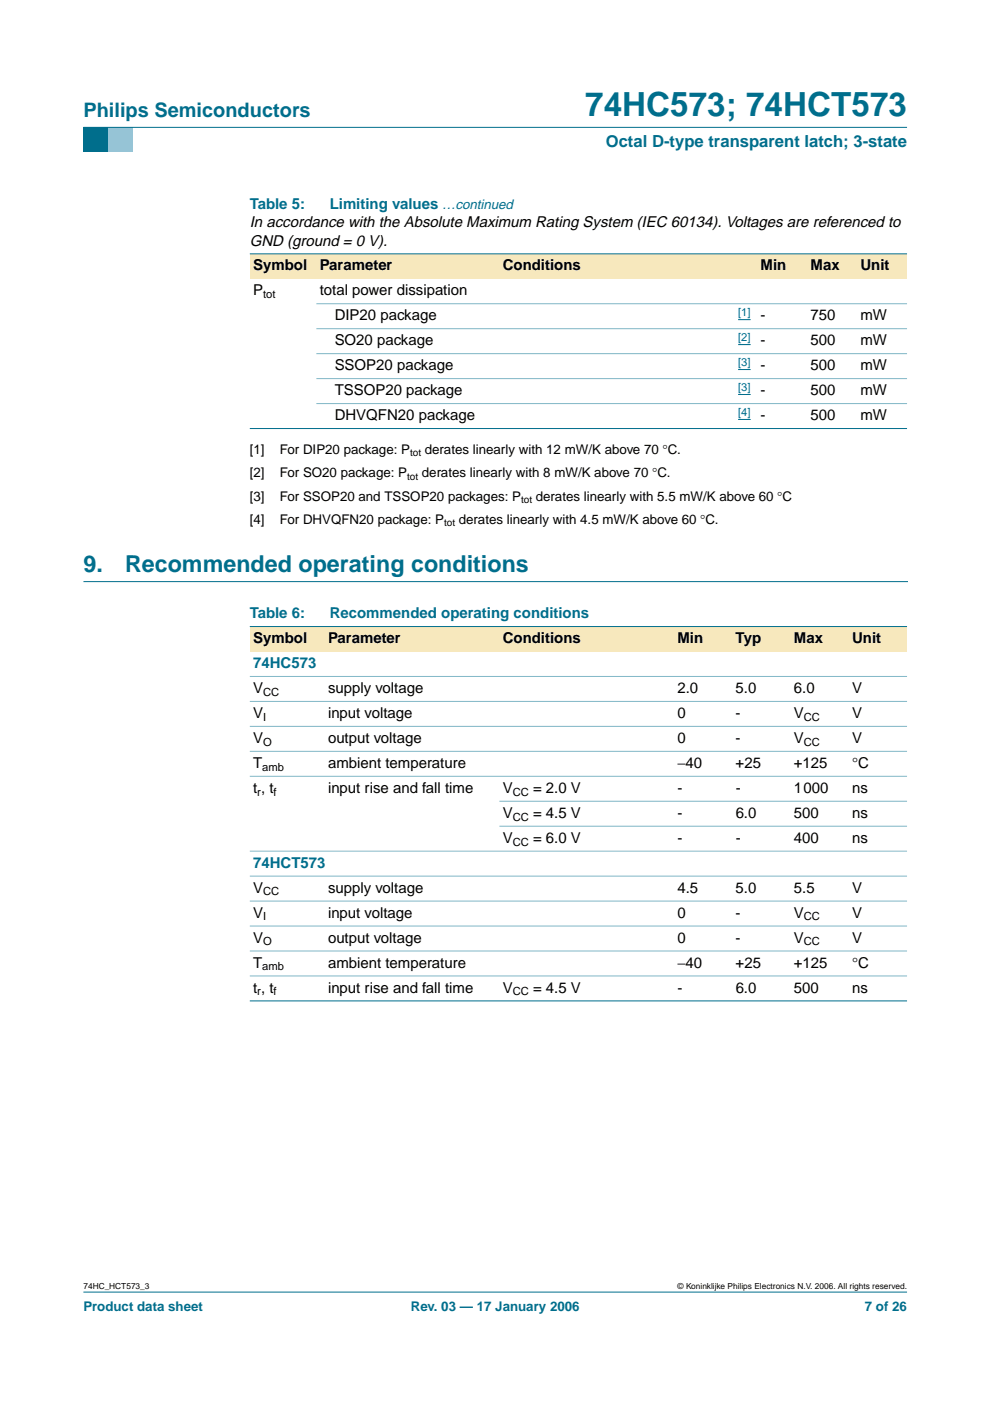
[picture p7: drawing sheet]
<svg xmlns="http://www.w3.org/2000/svg" width="210mm" height="297mm" viewBox="0 0 210 297" stroke-linecap="round" stroke-linejoin="round" font-family="sans-serif">
<defs><g id="words">
<text font-size="7.1" fill="#006e8c" x="124.1" y="24.7">74HC573; 74HCT573</text>
<g font-size="4.9" fill="#006e8c">
<text x="17.7" y="121.3">9.</text>
<text x="26.5" y="121.3">Recommended operating conditions</text>
</g>
<text font-size="4.2" fill="#006e8c" x="17.7" y="24.9">Philips Semiconductors</text>
<text font-size="3.5" fill="#006e8c" x="128.4" y="31.1">Octal D-type transparent latch; 3-state</text>
<g font-size="3.2" fill="#006e8c">
<text x="53" y="44.3">Table 5:</text>
<text x="69.9" y="44.3">Limiting values …continued</text>
<text x="53" y="131.1">Table 6:</text>
<text x="69.9" y="131.1">Recommended operating conditions</text>
<text x="53.7" y="141.7">74HC573</text>
<text x="53.7" y="184">74HCT573</text>
</g>
<g font-size="3.2">
<text x="53" y="48.2">In accordance with the Absolute Maximum Rating System (IEC 60134). Voltages are referenced to</text>
<text x="53" y="52.1">GND (ground = 0 V).</text>
<text x="53.7" y="57.3">Symbol</text>
<text x="67.8" y="57.3">Parameter</text>
<text x="106.6" y="57.3">Conditions</text>
<text x="161.3" y="57.3">Min</text>
<text x="171.9" y="57.3">Max</text>
<text x="182.4" y="57.3">Unit</text>
<text x="53.7" y="62.6">P</text>
<text x="67.8" y="62.6">total power dissipation</text>
<text x="71" y="67.9">DIP20 package</text>
<text x="161.3" y="67.9">-</text>
<text x="171.9" y="67.9">750</text>
<text x="182.4" y="67.9">mW</text>
<text x="71" y="73.2">SO20 package</text>
<text x="161.3" y="73.2">-</text>
<text x="171.9" y="73.2">500</text>
<text x="182.4" y="73.2">mW</text>
<text x="71" y="78.5">SSOP20 package</text>
<text x="71" y="83.8">TSSOP20 package</text>
<text x="161.3" y="78.5">-</text>
<text x="161.3" y="83.8">-</text>
<text x="171.9" y="78.5">500</text>
<text x="171.9" y="83.8">500</text>
<text x="182.4" y="78.5">mW</text>
<text x="182.4" y="83.8">mW</text>
<text x="71" y="89.1">DHVQFN20 package</text>
<text x="161.3" y="89.1">-</text>
<text x="171.9" y="89.1">500</text>
<text x="182.4" y="89.1">mW</text>
<text x="53.7" y="136.4">Symbol</text>
<text x="69.5" y="136.4">Parameter</text>
<text x="106.6" y="136.4">Conditions</text>
<text x="143.6" y="136.4">Min</text>
<text x="156" y="136.4">Typ</text>
<text x="168.3" y="136.4">Max</text>
<text x="180.7" y="136.4">Unit</text>
<text x="53.7" y="146.9">V</text>
<text x="69.5" y="146.9">supply voltage</text>
<text x="143.6" y="146.9">2.0</text>
<text x="156" y="146.9">5.0</text>
<text x="168.3" y="146.9">6.0</text>
<text x="180.7" y="146.9">V</text>
<text x="53.7" y="152.2">V</text>
<text x="69.5" y="152.2">input voltage</text>
<text x="143.6" y="152.2">0</text>
<text x="156" y="152.2">-</text>
<text x="168.3" y="152.2">V</text>
<text x="180.7" y="152.2">V</text>
<text x="53.7" y="157.5">V</text>
<text x="69.5" y="157.5">output voltage</text>
<text x="143.6" y="157.5">0</text>
<text x="156" y="157.5">-</text>
<text x="168.3" y="157.5">V</text>
<text x="180.7" y="157.5">V</text>
<text x="53.7" y="162.8">T</text>
<text x="69.5" y="162.8">ambient temperature</text>
<text x="143.6" y="162.8">−40</text>
<text x="156" y="162.8">+25</text>
<text x="168.3" y="162.8">+125</text>
<text x="180.7" y="162.8">°C</text>
<text x="53.7" y="168.1">t , t</text>
<text x="69.5" y="168.1">input rise and fall time</text>
<text x="106.6" y="168.1">V</text>
<text x="106.6" y="173.4">V</text>
<text x="113" y="168.1">= 2.0 V</text>
<text x="113" y="173.4">= 4.5 V</text>
<text x="143.6" y="168.1">-</text>
<text x="143.6" y="173.4">-</text>
<text x="156" y="168.1">-</text>
<text x="156" y="173.4">6.0</text>
<text x="168.3" y="168.1">1000</text>
<text x="168.3" y="173.4">500</text>
<text x="180.7" y="168.1">ns</text>
<text x="180.7" y="173.4">ns</text>
<text x="106.6" y="178.7">V</text>
<text x="113" y="178.7">= 6.0 V</text>
<text x="143.6" y="178.7">-</text>
<text x="156" y="178.7">-</text>
<text x="168.3" y="178.7">400</text>
<text x="180.7" y="178.7">ns</text>
<text x="53.7" y="189.3">V</text>
<text x="69.5" y="189.3">supply voltage</text>
<text x="143.6" y="189.3">4.5</text>
<text x="156" y="189.3">5.0</text>
<text x="168.3" y="189.3">5.5</text>
<text x="180.7" y="189.3">V</text>
<text x="53.7" y="194.6">V</text>
<text x="69.5" y="194.6">input voltage</text>
<text x="143.6" y="194.6">0</text>
<text x="156" y="194.6">-</text>
<text x="168.3" y="194.6">V</text>
<text x="180.7" y="194.6">V</text>
<text x="53.7" y="199.9">V</text>
<text x="69.5" y="199.9">output voltage</text>
<text x="143.6" y="199.9">0</text>
<text x="156" y="199.9">-</text>
<text x="168.3" y="199.9">V</text>
<text x="180.7" y="199.9">V</text>
<text x="53.7" y="205.2">T</text>
<text x="69.5" y="205.2">ambient temperature</text>
<text x="143.6" y="205.2">−40</text>
<text x="156" y="205.2">+25</text>
<text x="168.3" y="205.2">+125</text>
<text x="180.7" y="205.2">°C</text>
<text x="53.7" y="210.4">t , t</text>
<text x="69.5" y="210.4">input rise and fall time</text>
<text x="106.6" y="210.4">V</text>
<text x="113" y="210.4">= 4.5 V</text>
<text x="143.6" y="210.4">-</text>
<text x="156" y="210.4">6.0</text>
<text x="168.3" y="210.4">500</text>
<text x="180.7" y="210.4">ns</text>
</g>
<g font-size="2.8">
<text x="53" y="96.3">[1]</text>
<text x="53" y="101.2">[2]</text>
<text x="59.3" y="96.3">For DIP20 package: P</text>
<text x="59.3" y="101.2">For SO20 package: P</text>
<text x="89.5" y="101.2">derates linearly with 8 mW/K above 70 °C.</text>
<text x="90.1" y="96.3">derates linearly with 12 mW/K above 70 °C.</text>
<text x="53" y="106.1">[3]</text>
<text x="59.3" y="106.1">For SSOP20 and TSSOP20 packages: P</text>
<text x="113.6" y="106.1">derates linearly with 5.5 mW/K above 60 °C</text>
<text x="53" y="111.1">[4]</text>
<text x="59.3" y="111.1">For DHVQFN20 package: P</text>
<text x="97.3" y="111.1">derates linearly with 4.5 mW/K above 60 °C.</text>
</g>
<g font-size="2.8" fill="#006e8c">
<text x="17.7" y="278">Product data sheet</text>
<text x="87.1" y="278">Rev. 03 — 17 January 2006</text>
<text x="183.4" y="278">7 of 26</text>
</g>
<g font-size="2.4">
<text x="55.8" y="63.2">tot</text>
<text x="55.8" y="147.5">CC</text>
<text x="55.8" y="152.8">I</text>
<text x="170.4" y="152.8">CC</text>
<text x="55.8" y="158.1">O</text>
<text x="170.4" y="158.1">CC</text>
<text x="55.6" y="163.4">amb</text>
<text x="54.6" y="168.7">r</text>
<text x="58" y="168.7">f</text>
<text x="108.7" y="168.7">CC</text>
<text x="108.7" y="174">CC</text>
<text x="108.7" y="179.3">CC</text>
<text x="55.8" y="189.9">CC</text>
<text x="55.8" y="195.1">I</text>
<text x="170.4" y="195.1">CC</text>
<text x="55.8" y="200.4">O</text>
<text x="170.4" y="200.4">CC</text>
<text x="55.6" y="205.7">amb</text>
<text x="54.6" y="211">r</text>
<text x="58" y="211">f</text>
<text x="108.7" y="211">CC</text>
</g>
<g font-size="2.4" fill="#00f">
<text x="156.5" y="67">[1]</text>
<text x="156.5" y="72.3">[2]</text>
<text x="156.5" y="77.6">[3]</text>
<text x="156.5" y="82.8">[3]</text>
<text x="156.5" y="88.1">[4]</text>
</g>
<g font-size="2.1">
<text x="86.3" y="101.7">tot</text>
<text x="86.9" y="96.8">tot</text>
<text x="110.5" y="106.7">tot</text>
<text x="94.1" y="111.6">tot</text>
</g>
<g font-size="1.8">
<text x="17.7" y="273.4">74HC_HCT573_3</text>
<text x="143.7" y="273.4">© Koninklijke Philips Electronics N.V. 2006. All rights reserved.</text>
</g>
</g></defs>
<path d="M17.7 273.9h174.6z" fill="#006e8c" stroke="#006e8c" stroke-width=".21"/>
<path d="M17.7 27h5.3v5.3h-5.3z" fill-rule="evenodd" fill="#006e8c"/>
<path d="M23 27h5.3v5.3h-5.3z" fill-rule="evenodd" fill="#96c4d6"/>
<path d="M17.7 27h174.6z" fill="#006e8c" stroke="#006e8c" stroke-width=".21"/>
<path d="M17.7 123.3h174.7" fill="none" stroke="#006e8c" stroke-width=".21"/>
<path d="M156.5 67.8h2.7M156.5 73.1h2.7M156.5 78.4h2.7M156.5 83.6h2.7M156.5 88.9h2.7" fill="none" stroke="#00f" stroke-width=".21"/>
<g fill="#f7e8bd">
<path d="M53 53.8h14.1v5.3h-14.1z" fill-rule="evenodd"/>
<path d="M67.1 53.8h38.8v5.3h-38.8z" fill-rule="evenodd"/>
<path d="M105.9 53.8h47.6v5.3h-47.6z" fill-rule="evenodd"/>
<path d="M153.5 53.8h7.1v5.3h-7.1z" fill-rule="evenodd"/>
<path d="M160.6 53.8h10.5v5.3h-10.5z" fill-rule="evenodd"/>
<path d="M171.1 53.8h10.6v5.3h-10.6z" fill-rule="evenodd"/>
<path d="M181.7 53.8h10.6v5.3h-10.6z" fill-rule="evenodd"/>
</g>
<g fill="#006e8c" stroke="#006e8c" stroke-width=".21">
<path d="M53 53.8h139.3z"/>
<path d="M53 90.9h139.3z"/>
</g>
<g fill="#80b6c6" stroke="#80b6c6" stroke-width=".21">
<path d="M67.1 64.4h125.2z"/>
<path d="M67.1 69.7h125.2z"/>
<path d="M67.1 75h125.2z"/>
<path d="M67.1 80.3h125.2z"/>
<path d="M67.1 85.6h125.2z"/>
</g>
<g fill="#f7e8bd">
<path d="M53 132.8h15.8v5.3h-15.8z" fill-rule="evenodd"/>
<path d="M68.8 132.8h37.1v5.3h-37.1z" fill-rule="evenodd"/>
<path d="M105.9 132.8h30v5.3h-30z" fill-rule="evenodd"/>
<path d="M135.9 132.8h7v5.3h-7z" fill-rule="evenodd"/>
<path d="M142.9 132.8h12.4v5.3h-12.4z" fill-rule="evenodd"/>
<path d="M155.3 132.8h12.3v5.3h-12.3z" fill-rule="evenodd"/>
<path d="M167.6 132.8h12.4v5.3h-12.4z" fill-rule="evenodd"/>
<path d="M180 132.8h12.3v5.3h-12.3z" fill-rule="evenodd"/>
</g>
<g fill="#006e8c" stroke="#006e8c" stroke-width=".21">
<path d="M53 132.8h139.3z"/>
<path d="M53 212.2h139.3z"/>
</g>
<g fill="#80b6c6" stroke="#80b6c6" stroke-width=".21">
<path d="M53 143.4h139.3z"/>
<path d="M53 148.7h139.3z"/>
<path d="M53 154h139.3z"/>
<path d="M53 159.3h139.3z"/>
<path d="M53 164.6h139.3z"/>
<path d="M105.9 169.9h86.4z"/>
<path d="M105.9 175.2h86.4z"/>
<path d="M53 180.5h139.3z"/>
<path d="M53 185.8h139.3z"/>
<path d="M53 191h139.3z"/>
<path d="M53 196.3h139.3z"/>
<path d="M53 201.6h139.3z"/>
<path d="M53 206.9h139.3z"/>
</g>
<use href="#words"/>
</svg>
